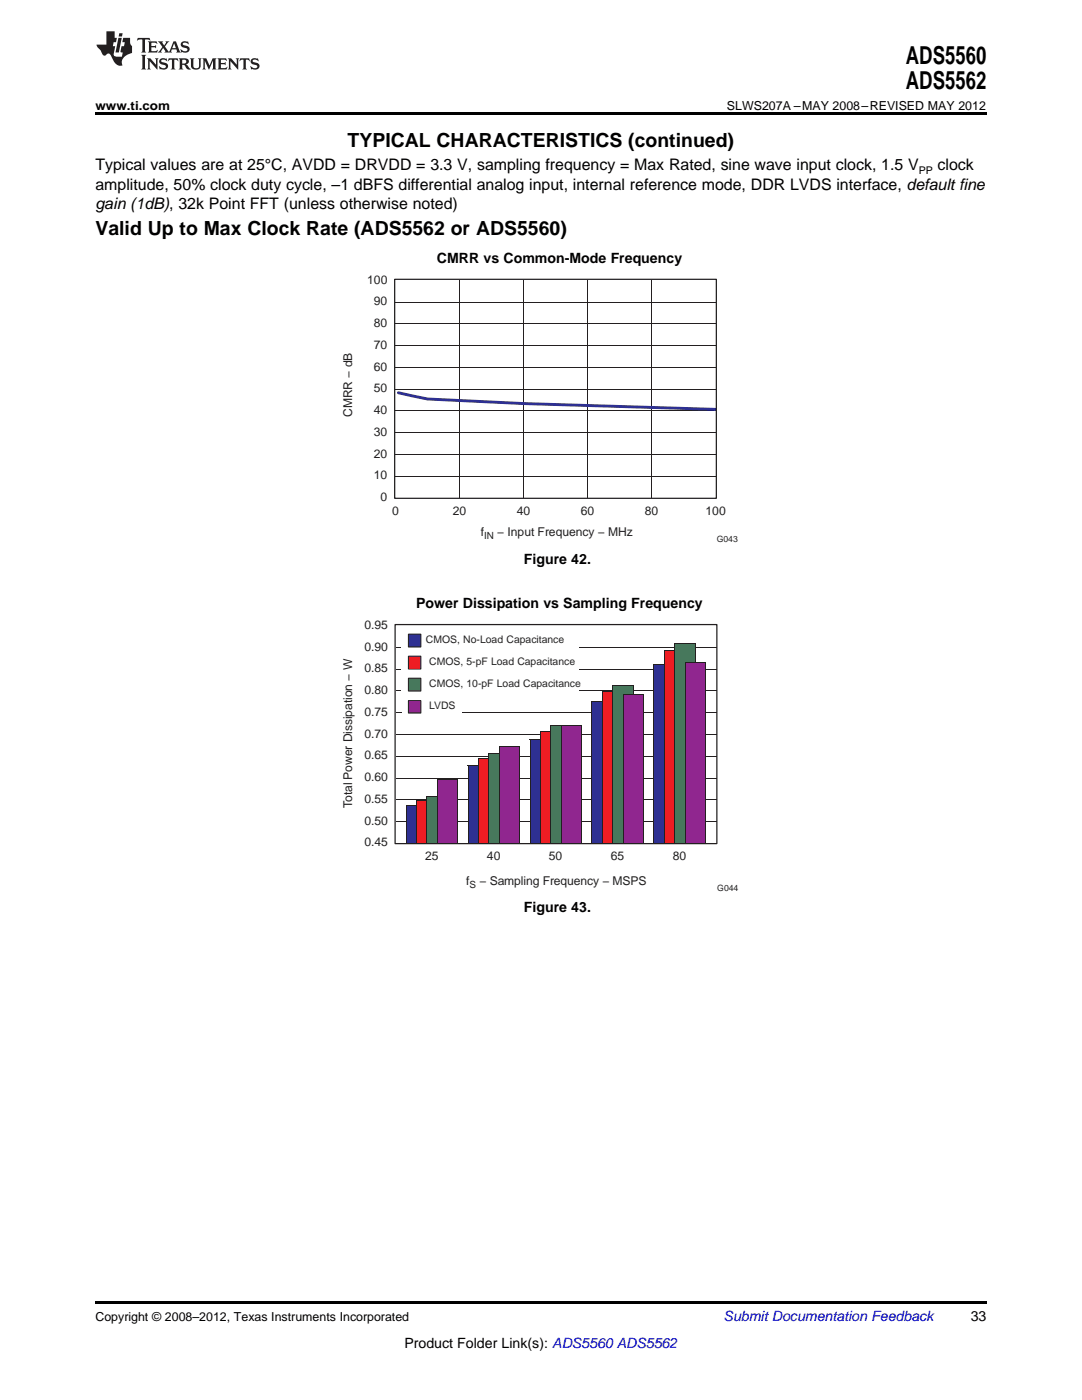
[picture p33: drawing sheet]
<svg xmlns="http://www.w3.org/2000/svg" width="216mm" height="279mm" viewBox="0 0 216 279" stroke-linecap="round" stroke-linejoin="round" font-family="sans-serif">
<defs><g id="words">
<g font-size="4.9">
<text x="180.8" y="12.8">ADS5560</text>
<text x="180.8" y="17.8">ADS5562</text>
</g>
<g font-size="3.9">
<text x="69.4" y="29.3">TYPICAL CHARACTERISTICS (continued)</text>
<text x="19" y="46.9">Valid Up to Max Clock Rate (ADS5562 or ADS5560)</text>
</g>
<g font-size="3.2">
<text x="19" y="34">Typical values are at 25°C, AVDD = DRVDD = 3.3 V, sampling frequency = Max Rated, sine wave input clock, 1.5 V</text>
<text x="187.1" y="34">clock</text>
<text x="19" y="37.9">amplitude, 50% clock duty cycle, –1 dBFS differential analog input, internal reference mode, DDR LVDS interface, default fine</text>
<text x="19" y="41.8">gain (1dB), 32k Point FFT (unless otherwise noted)</text>
</g>
<g font-size="2.8">
<text x="87.2" y="52.4">CMRR vs Common-Mode Frequency</text>
<text x="104.5" y="112.5">Figure 42.</text>
<text x="83" y="121.3">Power Dissipation vs Sampling Frequency</text>
<text x="104.5" y="182">Figure 43.</text>
<text x="193.7" y="263.6">33</text>
<text x="80.7" y="269">Product Folder Link(s): ADS5560 ADS5562</text>
</g>
<text font-size="2.8" fill="#0000c8" x="144.4" y="263.6">Submit Documentation Feedback</text>
<g font-size="2.5">
<text x="19" y="21.9">www.ti.com</text>
<text x="145.1" y="21.9">SLWS207A –MAY 2008–REVISED MAY 2012</text>
<text x="19" y="263.6">Copyright © 2008–2012, Texas Instruments Incorporated</text>
</g>
<g font-size="2.4" fill="#231f20">
<text x="73.3" y="56.7">100</text>
<text x="74.6" y="65.3">80</text>
<text x="74.6" y="61">90</text>
<text x="74.6" y="69.6">70</text>
<text x="74.6" y="74">60</text>
<text x="70.3" y="83.2" transform="rotate(-90 70.3 83.2)">CMRR − dB</text>
<text x="74.6" y="82.6">40</text>
<text x="74.6" y="78.3">50</text>
<text x="74.6" y="87">30</text>
<text x="74.6" y="95.6">10</text>
<text x="74.6" y="91.3">20</text>
<text x="75.9" y="99.9">0</text>
<text x="78.3" y="102.8">0</text>
<text x="90.4" y="102.8">20</text>
<text x="95.9" y="107">f</text>
<text x="99.2" y="107">− Input Frequency − MHz</text>
<text x="103.1" y="102.8">40</text>
<text x="115.9" y="102.8">60</text>
<text x="128.7" y="102.8">80</text>
<text x="140.8" y="102.8">100</text>
<text x="72.7" y="125.6">0.95</text>
<text x="72.7" y="129.9">0.90</text>
<text x="72.7" y="134.2">0.85</text>
<text x="72.7" y="142.9">0.75</text>
<text x="72.7" y="138.5">0.80</text>
<text x="72.7" y="147.2">0.70</text>
<text x="72.7" y="155.9">0.60</text>
<text x="72.7" y="151.5">0.65</text>
<text x="70.3" y="161.3" transform="rotate(-90 70.3 161.3)">Total Power Dissipation − W</text>
<text x="72.7" y="160.2">0.55</text>
<text x="72.7" y="164.5">0.50</text>
<text x="72.7" y="168.9">0.45</text>
<text x="84.8" y="171.7">25</text>
<text x="97.2" y="171.7">40</text>
<text x="109.5" y="171.7">50</text>
<text x="121.9" y="171.7">65</text>
<text x="134.2" y="171.7">80</text>
<text x="93" y="176.7">f</text>
<text x="95.7" y="176.7">− Sampling Frequency − MSPS</text>
</g>
<text font-size="2.1" x="183.3" y="34.6">PP</text>
<g font-size="2.1" fill="#231f20">
<text x="85" y="128.4">CMOS, No-Load Capacitance</text>
<text x="85.6" y="132.8">CMOS, 5-pF Load Capacitance</text>
<text x="85.6" y="137.2">CMOS, 10-pF Load Capacitance</text>
<text x="85.6" y="141.6">LVDS</text>
</g>
<g font-size="2" fill="#231f20">
<text x="96.6" y="107.5">IN</text>
<text x="93.7" y="177.2">S</text>
</g>
<g font-size="1.7" fill="#231f20">
<text x="143" y="108.2">G043</text>
<text x="143.1" y="177.8">G044</text>
</g>
</g></defs>
<g fill="#231f20">
<path d="M27.5 7.6l-.1 .5 .4-.2h.6v.1v2.1l-.2 .4h1l-.3-.4v-2.1l.1-.1h.5l.5 .2-.2-.5zM29.5 8.3l.2 .3v1.5l-.2 .4h1.8l.2-.6a1.04 1.04 0 0 1-1.3 .2v-.7h.6l.3 .2v-.6l-.3 .2h-.6v-.6l.8-.1 .4 .3-.2-.5zM31.5 8.3l.9 1.1-.9 1.1h.8l-.2-.2 .5-.7 .4 .7-.2 .2h1.5l-.1-.2 .1-.4h.9l.1 .4-.2 .2h1l-.3-.3-.7-1.9h-.5l-.9 2-.8-1 .9-1h-.8l.1 .3-.3 .5-.4-.6 .2-.2zM34.7 8.6l.4 1h-.7zM36.3 8.4a.63 .63 0 0 0-.2 .7 .63 .63 0 0 0 .6 .4l.6 .2 .1 .2a.75 .75 0 0 1-.7 .4 .75 .75 0 0 1-.6-.5l.1 .7 .1-.1a1.11 1.11 0 0 0 1.5-.6 1.13 1.13 0 0 0-1.2-.8l-.1-.4a1.04 1.04 0 0 1 1.2 .2l-.2-.5-.1 .1-.5-.2zM28.2 10.9l.2 .4v2.2l-.2 .4h1l-.3-.4v-2.2l.3-.4zM29.3 11.6l.3 .4v1.5l-.3 .4h.8l-.2-.4v-1.3l1.5 1.7v-1.9l.2-.4h-.7l.2 .4v.9l-1.1-1.3zM32 11.8a.62 .62 0 0 0-.2 .7 .62 .62 0 0 0 .6 .4l.6 .1 .1 .3a.76 .76 0 0 1-.7 .3 .76 .76 0 0 1-.6-.4l.1 .7 .1-.1a1.11 1.11 0 0 0 1.5-.6 1.13 1.13 0 0 0-1.2-.8l-.1-.4a1.04 1.04 0 0 1 1.2 .2l-.2-.6-.1 .1-.5-.1zM33.7 11.6l-.2 .6a.61 .61 0 0 1 .8-.3v1.6l-.2 .4h.9l-.2-.4v-1.6a.63 .63 0 0 1 .8 .3l-.2-.6zM35.6 11.6l.3 .4v1.5l-.3 .4h1l-.2-.2v-.8l.5 .2a.76 .76 0 0 0 1.2 .7l-1-1a.58 .58 0 0 0 .6-.5 .58 .58 0 0 0-.5-.6zM36.4 11.9h.1a.45 .45 0 0 1 .5 .1 .45 .45 0 0 1 .1 .5l-.7 .2zM37.9 11.6l.2 .2a2.17 2.17 0 0 0 .3 1.9 .99 .99 0 0 0 1.6-.6v-1.1l.2-.4h-.7l.2 .2a1.92 1.92 0 0 1-.2 1.8 .6 .6 0 0 1-.9-.5v-1.1l.2-.4zM40.4 11.6l.2 .4v1.5l-.2 .4h.7l-.2-.4v-1.4l.8 1.8 .8-1.8v1.4l-.2 .4h.9l-.2-.4v-1.5l.2-.4h-.8l-.6 1.5-.6-1.5zM43.4 11.6l.2 .4v1.5l-.2 .4h1.8l.2-.6a1.04 1.04 0 0 1-1.3 .1v-.6h.5l.4 .2v-.6l-.4 .2h-.5v-.7h.8l.3 .3-.1-.6zM45.5 11.6l.2 .4v1.5l-.2 .4h.7l-.2-.4v-1.3l1.5 1.7v-1.9l.2-.4h-.7l.2 .4v.9l-1.1-1.3zM47.9 11.6l-.1 .6a.61 .61 0 0 1 .8-.3v1.6l-.3 .4h1l-.3-.4 .1-1.6a.63 .63 0 0 1 .7 .3l-.1-.6zM50.2 11.8a.62 .62 0 0 0-.2 .7 .62 .62 0 0 0 .6 .4l.6 .1 .2 .3a.76 .76 0 0 1-.8 .3 .76 .76 0 0 1-.6-.4l.1 .7 .2-.1a1.11 1.11 0 0 0 1.5-.6 1.13 1.13 0 0 0-1.3-.8l-.1-.4a1.04 1.04 0 0 1 1.2 .2l-.1-.6-.2 .1-.5-.1z"/>
<path d="M21.2 6.3v2.6h-1.9l.1 .4 .7 .9a.91 .91 0 0 0 1 .8 .56 .56 0 0 1 .5-.3 .56 .56 0 0 1 .5 .3l.4 .8a1.53 1.53 0 0 0 1.9 1.2 1.54 1.54 0 0 1 1-2.1l.9-.3v-1.4a1.52 1.52 0 0 1-.3-1.6h-1.4l-.2 .8h.5l-.2 .8h-.4l-.2 1v.2l.4 .1-.2 .8a1.93 1.93 0 0 1-1.6-.3l.3-1.8h-.5l.2-.8h.4l.2-.8h-.4v-1.3zM23.6 7.6l-.6 2.9h.7l.6-2.9zM23.8 6.6l-.1 .7h.6l.2-.7z"/>
</g>
<path d="M143 55.8h.1M78.8 99.4h.1M143.1 124.7h.1M78.9 168.3h.1" fill="none" stroke="#fff" stroke-width=".2"/>
<g fill="none" stroke="#231f20" stroke-width=".2">
<path d="M91.7 55.9v43.5M104.5 55.9v43.5M117.3 55.9v43.5M130 55.9v43.5M78.9 77.7h64M78.9 73.4h64M78.9 69h64M78.9 64.7h64M78.9 60.3h64M78.9 95h64M78.9 90.7h64M78.9 86.4h64"/>
<path d="M78.9 82h64M79 137.9h64M79 133.6h64M79 129.3h64M79 159.6h64M79 155.3h64M79 150.9h64M79 146.6h64M79 142.3h64M79 163.9h64"/>
</g>
<path d="M79.5 78.4l5.8 1.2 19.2 .9 38.3 1.2" fill="none" stroke="#2e3092" stroke-width=".58"/>
<path d="M78.8 55.7h64.1v43.7h-64.1z" fill="none" stroke="#231f20" stroke-width=".25"/>
<path d="M81.1 160.7h4v7.6h-4z" fill-rule="evenodd" fill="#2e3092"/>
<path d="M81 160.7h4.2M81 160.6v7.7M85.2 160.6v7.7" fill="none" stroke="#231f20" stroke-width=".2"/>
<path d="M83.2 159.8h4v8.5h-4z" fill-rule="evenodd" fill="#ee1d23"/>
<path d="M83.1 159.8h4.2M83.1 159.7v8.6M87.3 159.7v8.6" fill="none" stroke="#231f20" stroke-width=".2"/>
<path d="M85.2 159h4.1v9.3h-4.1z" fill-rule="evenodd" fill="#47785c"/>
<path d="M85.1 158.9h4.3M85.2 158.9v9.4M89.3 158.9v9.4" fill="none" stroke="#231f20" stroke-width=".2"/>
<path d="M87.3 155.7h4v12.6h-4z" fill-rule="evenodd" fill="#90268f"/>
<path d="M87.2 155.6h4.2M87.3 155.6v12.7M91.3 155.6v12.7" fill="none" stroke="#231f20" stroke-width=".2"/>
<path d="M93.4 152.8h4.1v15.5h-4.1z" fill-rule="evenodd" fill="#2e3092"/>
<path d="M93.4 152.7h4.2M93.4 152.7v15.6M97.5 152.7v15.6" fill="none" stroke="#231f20" stroke-width=".2"/>
<path d="M95.5 151.4h4.1v16.9h-4.1z" fill-rule="evenodd" fill="#ee1d23"/>
<path d="M95.4 151.3h4.3M95.5 151.3v17M99.6 151.3v17" fill="none" stroke="#231f20" stroke-width=".2"/>
<path d="M97.6 150.4h4v17.9h-4z" fill-rule="evenodd" fill="#47785c"/>
<path d="M97.5 150.4h4.2M97.5 150.4v17.9M101.7 150.4v17.9" fill="none" stroke="#231f20" stroke-width=".2"/>
<path d="M99.7 149.1h3.9v19.2h-3.9z" fill-rule="evenodd" fill="#90268f"/>
<path d="M99.6 149.1h4.1M99.6 149v19.3M103.7 149v19.3" fill="none" stroke="#231f20" stroke-width=".2"/>
<path d="M105.8 147.5h4.1v20.8h-4.1z" fill-rule="evenodd" fill="#2e3092"/>
<path d="M105.7 147.5h4.2M105.8 147.5v20.8M109.9 147.5v20.8" fill="none" stroke="#231f20" stroke-width=".2"/>
<path d="M107.9 146h4v22.3h-4z" fill-rule="evenodd" fill="#ee1d23"/>
<path d="M107.8 146h4.2M107.8 146v22.3M112 146v22.3" fill="none" stroke="#231f20" stroke-width=".2"/>
<path d="M109.9 144.9h4.1v23.4h-4.1z" fill-rule="evenodd" fill="#47785c"/>
<path d="M109.9 144.8h4.2M109.9 144.8v23.5M114.1 144.8v23.5" fill="none" stroke="#231f20" stroke-width=".2"/>
<path d="M112 144.9h4v23.4h-4z" fill-rule="evenodd" fill="#90268f"/>
<path d="M111.9 144.8h4.2M112 144.8v23.5M116 144.8v23.5" fill="none" stroke="#231f20" stroke-width=".2"/>
<path d="M118.2 140.1h4v28.2h-4z" fill-rule="evenodd" fill="#2e3092"/>
<path d="M118.1 140v28.3M122.3 140v28.3M118.1 140h4.2" fill="none" stroke="#231f20" stroke-width=".2"/>
<path d="M120.2 138.1h4.1v30.2h-4.1z" fill-rule="evenodd" fill="#ee1d23"/>
<path d="M120.1 138h4.3M120.2 138v30.3M124.3 138v30.3" fill="none" stroke="#231f20" stroke-width=".2"/>
<path d="M122.3 136.9h4.1v31.4h-4.1z" fill-rule="evenodd" fill="#47785c"/>
<path d="M122.2 136.9h4.3M122.3 136.8v31.5M126.4 136.8v31.5" fill="none" stroke="#231f20" stroke-width=".2"/>
<path d="M124.4 138.6h4v29.7h-4z" fill-rule="evenodd" fill="#90268f"/>
<path d="M124.3 138.5h4.1M124.3 138.5v29.8M128.4 138.5v29.8" fill="none" stroke="#231f20" stroke-width=".2"/>
<path d="M130.5 132.6h4.1v35.7h-4.1z" fill-rule="evenodd" fill="#2e3092"/>
<path d="M130.4 132.6h4.3M130.5 132.5v35.8M134.6 132.5v35.8" fill="none" stroke="#231f20" stroke-width=".2"/>
<path d="M132.6 130h4.1v38.3h-4.1z" fill-rule="evenodd" fill="#ee1d23"/>
<path d="M132.5 129.9h4.2M132.5 129.9v38.4M136.7 129.9v38.4" fill="none" stroke="#231f20" stroke-width=".2"/>
<path d="M134.7 128.5h3.9v39.8h-3.9z" fill-rule="evenodd" fill="#47785c"/>
<path d="M134.6 128.5h4.1M134.6 128.5v39.8M138.7 128.5v39.8" fill="none" stroke="#231f20" stroke-width=".2"/>
<path d="M136.7 132.3h4v36h-4z" fill-rule="evenodd" fill="#90268f"/>
<path d="M136.7 132.2h4.1M136.7 132.2v36.1M140.8 132.2v36.1" fill="none" stroke="#231f20" stroke-width=".2"/>
<path d="M78.8 124.6h64.2v43.8h-64.2z" fill="none" stroke="#231f20" stroke-width=".25"/>
<g fill="#fff">
<path d="M80.2 137.7h11.9v6.3h-11.9z"/>
<path d="M80.1 125.2h35.3v13.6h-35.3z"/>
</g>
<path d="M81.5 126.6h2.5v2.5h-2.5z" fill="#2e3092"/>
<path d="M81.5 126.6h2.5v2.5h-2.5z" fill="none" stroke="#231f20" stroke-width=".2"/>
<path d="M81.5 131h2.5v2.5h-2.5z" fill="#ee1d23"/>
<path d="M81.5 131h2.5v2.5h-2.5z" fill="none" stroke="#231f20" stroke-width=".2"/>
<path d="M81.5 135.3h2.5v2.6h-2.5z" fill="#47785c"/>
<path d="M81.5 135.3h2.5v2.6h-2.5z" fill="none" stroke="#231f20" stroke-width=".2"/>
<path d="M81.5 139.8h2.5v2.5h-2.5z" fill="#90268f"/>
<path d="M81.5 139.8h2.5v2.5h-2.5z" fill="none" stroke="#231f20" stroke-width=".2"/>
<path d="M19 259.7h177.8v.5h-177.8z" fill="#000"/>
<g fill="#fff">
<path d="M111.5 183.8h.3v.7h-.3z"/>
<path d="M111.5 114.2h.3v.7h-.3z"/>
</g>
<path d="M19 22.5h177.8v.5h-177.8z" fill="#000"/>
<use href="#words"/>
</svg>
